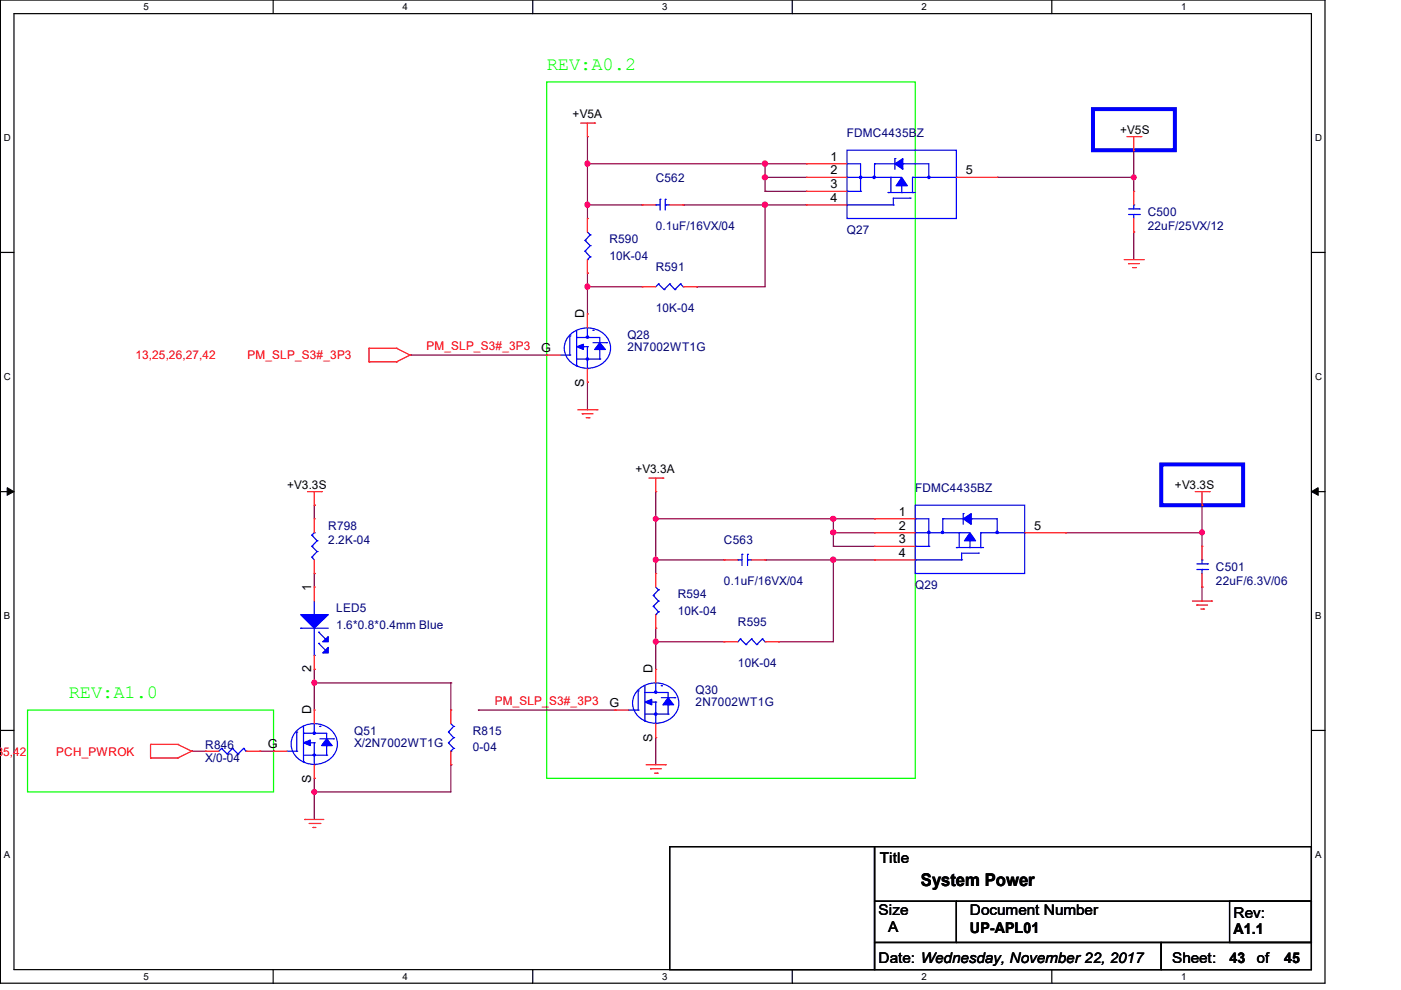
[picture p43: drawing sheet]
<svg xmlns="http://www.w3.org/2000/svg" width="297mm" height="210mm" viewBox="0 0 297 210" stroke-linecap="round" stroke-linejoin="round" font-family="sans-serif">
<defs><g id="words">
<g font-size="4" fill="#0f0">
<text x="115.9" y="14.7">REV:A0.2</text>
<text x="14.6" y="147.9">REV:A1.0</text>
</g>
<text font-size="3.7" x="195.2" y="187.8">System Power</text>
<g font-size="3.1">
<text x="186.5" y="183">Title</text>
<text x="186.3" y="194">Size</text>
<text x="188.3" y="197.7">A</text>
<text x="205.7" y="194">Document Number</text>
<text x="205.7" y="197.8">UP-APL01</text>
<text x="261.5" y="194.6">Rev:</text>
<text x="261.5" y="198.1">A1.1</text>
<text x="186.3" y="204.1">Date: Wednesday, November 22, 2017</text>
<text x="248.5" y="204.1">Sheet:</text>
<text x="260.7" y="204.2">43</text>
<text x="266.4" y="204.1">of</text>
<text x="272.3" y="204.2">45</text>
</g>
<g font-size="2.6">
<text x="176.1" y="34.1">1</text>
<text x="176.1" y="36.9">2</text>
<text x="176.1" y="39.9">3</text>
<text x="204.8" y="36.9">5</text>
<text x="176.1" y="42.8">4</text>
<text x="123.9" y="67.5" transform="rotate(-90 123.9 67.5)">D</text>
<text x="114.7" y="74.6">G</text>
<text x="123.9" y="82" transform="rotate(-90 123.9 82)">S</text>
<text x="190.6" y="109.3">1</text>
<text x="190.6" y="112.3">2</text>
<text x="219.3" y="112.3">5</text>
<text x="190.6" y="115.2">3</text>
<text x="190.6" y="118">4</text>
<text x="66" y="125.4" transform="rotate(-90 66 125.4)">1</text>
<text x="66" y="142.5" transform="rotate(-90 66 142.5)">2</text>
<text x="138.3" y="142.8" transform="rotate(-90 138.3 142.8)">D</text>
<text x="129.2" y="149.9">G</text>
<text x="66" y="151.4" transform="rotate(-90 66 151.4)">D</text>
<text x="56.8" y="158.6">G</text>
<text x="138.3" y="157.2" transform="rotate(-90 138.3 157.2)">S</text>
<text x="66" y="166" transform="rotate(-90 66 166)">S</text>
</g>
<g font-size="2.5">
<text x="121.4" y="25">+V5A</text>
<text x="237.5" y="28.5">+V5S</text>
<text x="134.7" y="100.3">+V3.3A</text>
<text x="60.9" y="103.7">+V3.3S</text>
<text x="249.1" y="103.7">+V3.3S</text>
</g>
<g font-size="2.5" fill="#000080">
<text x="179.6" y="29">FDMC4435BZ</text>
<text x="139" y="38.5">C562</text>
<text x="243.3" y="45.8">C500</text>
<text x="129.2" y="51.6">R590</text>
<text x="139" y="48.7">0.1uF/16VX/04</text>
<text x="179.6" y="49.5">Q27</text>
<text x="243.3" y="48.7">22uF/25VX/12</text>
<text x="129.2" y="55">10K-04</text>
<text x="139" y="57.4">R591</text>
<text x="133" y="71.9">Q28</text>
<text x="139" y="66.1">10K-04</text>
<text x="133" y="74.4">2N7002WT1G</text>
<text x="194.1" y="104.3">FDMC4435BZ</text>
<text x="69.6" y="112.4">R798</text>
<text x="69.6" y="115.3">2.2K-04</text>
<text x="153.5" y="115.3">C563</text>
<text x="153.5" y="124">0.1uF/16VX/04</text>
<text x="194.1" y="124.8">Q29</text>
<text x="257.8" y="121.1">C501</text>
<text x="257.8" y="124">22uF/6.3V/06</text>
<text x="71.3" y="129.8">LED5</text>
<text x="143.7" y="126.8">R594</text>
<text x="143.7" y="130.3">10K-04</text>
<text x="71.3" y="133.3">1.6*0.8*0.4mm Blue</text>
<text x="156.5" y="132.7">R595</text>
<text x="156.5" y="141.3">10K-04</text>
<text x="147.5" y="147.2">Q30</text>
<text x="147.5" y="149.8">2N7002WT1G</text>
<text x="75.1" y="155.8">Q51</text>
<text x="100.2" y="155.8">R815</text>
<text x="43.5" y="158.8">R846</text>
<text x="43.5" y="161.6">X/0-04</text>
<text x="75.1" y="158.4">X/2N7002WT1G</text>
<text x="100.2" y="159.3">0-04</text>
</g>
<g font-size="2.5" fill="#f00">
<text x="28.7" y="76.2">13,25,26,27,42</text>
<text x="52.5" y="76.2">PM_SLP_S3#_3P3</text>
<text x="90.4" y="74.3">PM_SLP_S3#_3P3</text>
<text x="104.9" y="149.5">PM_SLP_S3#_3P3</text>
<text x="-.8" y="160.2">35,42</text>
<text x="11.9" y="160.2">PCH_PWROK</text>
</g>
<g font-size="2">
<text x="30.4" y="2.1">5</text>
<text x="85.3" y="2.1">4</text>
<text x="140.4" y="2.1">3</text>
<text x="195.4" y="2.1">2</text>
<text x="250.4" y="2.1">1</text>
<text x=".8" y="30">D</text>
<text x="278.8" y="30">D</text>
<text x=".8" y="80.6">C</text>
<text x="278.8" y="80.6">C</text>
<text x=".8" y="131.3">B</text>
<text x="278.8" y="131.3">B</text>
<text x=".8" y="182">A</text>
<text x="278.8" y="182">A</text>
<text x="30.4" y="207.7">5</text>
<text x="85.3" y="207.7">4</text>
<text x="140.4" y="207.7">3</text>
<text x="195.4" y="207.7">2</text>
<text x="250.4" y="207.7">1</text>
</g>
</g></defs>
<path d="M.1 0h280.8v208.5h-280.8zM3 2.9h275v202.7h-275z" fill="none" stroke="#000" stroke-width=".25"/>
<g fill="#fff">
<path d="M30.4 .4h1v2.2h-1z"/>
<path d="M30.4 205.9h1v2.2h-1z"/>
</g>
<path d="M57.9 0v2.9M57.9 205.6v2.9" fill="none" stroke="#000" stroke-width=".25"/>
<g fill="#fff">
<path d="M85.3 .4h1.1v2.2h-1.1z"/>
<path d="M85.3 205.9h1.1v2.2h-1.1z"/>
</g>
<path d="M112.9 0v2.9M112.9 205.6v2.9" fill="none" stroke="#000" stroke-width=".25"/>
<g fill="#fff">
<path d="M140.4 .4h1v2.2h-1z"/>
<path d="M140.4 205.9h1v2.2h-1z"/>
</g>
<path d="M168 0v2.9M168 205.6v2.9" fill="none" stroke="#000" stroke-width=".25"/>
<g fill="#fff">
<path d="M195.4 .4h1v2.2h-1z"/>
<path d="M195.4 205.9h1v2.2h-1z"/>
</g>
<path d="M223 0v2.9M223 205.6v2.9" fill="none" stroke="#000" stroke-width=".25"/>
<g fill="#fff">
<path d="M250.4 .4h1.1v2.2h-1.1z"/>
<path d="M250.4 205.9h1.1v2.2h-1.1z"/>
<path d="M.8 28.2h1.4v2.2h-1.4z"/>
<path d="M278.8 28.2h1.4v2.2h-1.4z"/>
<path d="M.8 78.8h1.4v2.2h-1.4z"/>
<path d="M278.8 78.8h1.4v2.2h-1.4z"/>
</g>
<path d="M.1 53.5h2.9M278 53.5h2.9" fill="none" stroke="#000" stroke-width=".25"/>
<g fill="#fff">
<path d="M.8 129.6h1.3v2.2h-1.3z"/>
<path d="M278.8 129.6h1.3v2.2h-1.3z"/>
</g>
<path d="M.1 104.2h2.9M278 104.2h2.9" fill="none" stroke="#000" stroke-width=".25"/>
<path d="M1.5 103.4l1.5 .8-1.5 .8zM278 104.2l1.5-.8v1.6z" fill="#000" stroke="#000" stroke-width=".21"/>
<g fill="#fff">
<path d="M.8 180.2h1.2v2.2h-1.2z"/>
<path d="M278.8 180.2h1.2v2.2h-1.2z"/>
</g>
<path d="M.1 154.9h2.9M278 154.9h2.9M142 179.5h43.4v26.1h-43.4zM185.4 179.5h92.6v11.6h-92.6zM185.4 191.1h17.4v8.7h-17.4zM185.4 199.8h60.8v5.8h-60.8zM202.8 191.1h75.2v8.7h-75.2zM246.2 199.8h31.8v5.8h-31.8zM260.7 191.1h17.3v8.7h-17.3z" fill="none" stroke="#000" stroke-width=".25"/>
<path d="M231.7 23.1h17.4v8.7h-17.4zM246.2 98.5h17.4v8.6h-17.4z" fill="none" stroke="#00f" stroke-width=".85"/>
<path d="M115.9 17.4h78.2v147.6h-78.2zM5.8 150.6h52.2v17.3h-52.2z" fill="none" stroke="#0f0" stroke-width=".25"/>
<g fill="none" stroke="#800040" stroke-width=".25">
<path d="M124.5 34.7h.1M124.5 29h.1M124.5 34.7h46.4M124.5 29v17.3M162.2 34.7h.1M162.2 37.6h.1M162.2 37.6h8.7M162.2 34.7v5.9M211.4 37.6h.1M211.4 37.6h29M240.4 31.8h.1M240.4 37.6h.1"/>
<path d="M240.4 31.8v8.8M124.5 43.4h.1M124.5 57.9h.1M124.5 57.9v8.7M124.5 43.4h11.6M144.9 43.4h.1M144.9 43.4h26M162.2 40.6h.1M162.2 43.4h.1M162.2 40.6h8.7M162.2 43.4v17.4h-14.5M240.4 49.2h.1"/>
<path d="M240.4 49.2v5.8M87 75.3h.1M87 75.3h28.9M124.5 60.8h.1M124.5 60.8h11.6M147.7 60.8h.1M124.5 81h.1M124.5 81v5.9M66.6 107.1h.1M66.6 107.1v2.9M139 104.2h.1M139 110h.1"/>
<path d="M139 118.7h.1M139 104.2v17.4M139 110h46.4M139 118.7h14.5M162.2 118.7h.1M162.2 118.7h23.2M176.7 110h.1M176.7 115.8h.1M176.7 113h.1M176.7 118.7h.1M176.7 113h8.7M176.7 110v5.8"/>
<path d="M176.7 118.7v17.4h-11.6M176.7 115.8h8.7M225.9 113h.1M225.9 113h28.9M254.8 107.1h.1M254.8 113h.1M254.8 107.1v8.7M66.6 121.6h.1M66.6 121.6v2.9M139 133.2h.1M139 136.1h.1M139 133.2v8.7"/>
<path d="M139 136.1h14.5M165.1 136.1h.1M254.8 124.5h.1M254.8 124.5v2.9M40.6 159.3h.1M40.6 159.3h2.9M55.1 159.3h2.9M58 159.3h.1M66.6 141.9h.1M66.6 144.8h.1M66.6 141.9v8.7M66.6 144.8h29"/>
<path d="M95.6 144.8h.1M95.6 144.8v5.8M101.4 150.6h.1M101.4 150.6h29M139 156.4h.1M139 156.4v5.8M66.6 165h.1M66.6 167.9h.1M66.6 165v8.8M95.6 162.2h.1M95.6 162.2v5.7h-29"/>
</g>
<g fill="#f0f" stroke="#f0f" stroke-width=".25">
<circle cx="254.8" cy="112.9" r=".51"/>
<circle cx="240.4" cy="37.6" r=".51"/>
<circle cx="176.7" cy="112.9" r=".53"/>
<circle cx="176.7" cy="118.7" r=".55"/>
<circle cx="176.7" cy="110" r=".53"/>
<circle cx="139" cy="110" r=".51"/>
<circle cx="139" cy="136" r=".53"/>
<circle cx="139" cy="118.7" r=".53"/>
<circle cx="162.2" cy="37.6" r=".53"/>
<circle cx="162.2" cy="34.7" r=".55"/>
<circle cx="124.5" cy="34.7" r=".53"/>
<circle cx="124.5" cy="43.4" r=".53"/>
<circle cx="124.5" cy="60.8" r=".53"/>
<circle cx="162.2" cy="43.4" r=".55"/>
<circle cx="66.6" cy="144.8" r=".53"/>
<circle cx="66.6" cy="167.9" r=".51"/>
</g>
<g fill="none" stroke="#f00" stroke-width=".25">
<path d="M123.1 26.1h3M124.5 29h.1M124.5 26.1v2.9M126.1 26.1h.1M170.9 34.7h.1M170.9 37.6h.1M170.9 34.7h8.7M170.9 37.6h8.7M202.8 37.6h8.6M211.4 37.6h.1M238.9 29h3M240.4 31.8h.1"/>
<path d="M240.4 29v2.8M241.9 29h.1M124.5 46.3h.1M124.5 57.9h.1M124.5 46.3v2.9M124.5 55v2.9M136.1 43.4h.1M136.1 43.4h2.9M142 43.4h2.9M144.9 43.4h.1M170.9 40.6h.1M170.9 43.4h.1"/>
<path d="M170.9 40.6h8.7M170.9 43.4h8.7M238.3 55h4.1M239.3 55.9h.1M239.3 55.9h2.3M240.1 56.7h.6M240.4 49.2h.1M240.4 40.6h.1M240.4 40.6v2.8M240.4 46.3v2.9M240.7 56.7h.1M242.4 55h.1"/>
<path d="M78.2 76.7h.1M78.2 73.8h.1M78.2 73.8h5.9M78.2 76.7h5.9M78.2 73.8v2.9M84.1 73.8h.1M84.1 76.7h.1M84.1 73.8l2.9 1.5M87 75.3h.1M87 75.3l-2.9 1.4M115.9 75.3h.1M115.9 75.3h2.9"/>
<path d="M124.5 66.6h.1M124.5 66.6v2.9M124.5 78.2v2.8M136.1 60.8h.1M136.1 60.8h2.9M144.9 60.8h2.8M147.7 60.8h.1M122.5 86.9h4.1M123.4 87.7h.1M123.4 87.7h2.3M124.3 88.6h.6M124.5 81h.1"/>
<path d="M124.9 88.6h.1M126.6 86.9h.1M65.2 104.2h3M66.6 107.1h.1M66.6 110h.1M66.6 104.2v2.9M66.6 110v3M66.6 118.7v2.9M68.2 104.2h.1M137.6 101.4h2.9M139 104.2h.1M139 101.4v2.8"/>
<path d="M140.5 101.4h.1M153.5 118.7h.1M153.5 118.7h3M159.3 118.7h2.9M162.2 118.7h.1M185.4 110h.1M185.4 113h.1M185.4 115.8h.1M185.4 118.7h.1M185.4 110h8.7M185.4 113h8.7M185.4 115.8h8.7"/>
<path d="M185.4 118.7h8.7M217.3 113h8.6M225.9 113h.1M253.4 104.2h3M254.8 107.1h.1M254.8 115.8h.1M254.8 104.2v2.9M254.8 115.8v2.9M256.4 104.2h.1M66.6 121.6h.1M66.6 124.5h.1M66.6 124.5v2.9"/>
<path d="M66.6 139v2.9M139 121.6h.1M139 133.2h.1M139 121.6v2.9M139 130.3v2.9M153.5 136.1h.1M153.5 136.1h3M162.2 136.1h2.9M165.1 136.1h.1M252.8 127.4h4.1M253.7 128.3h.1M253.7 128.3h2.3"/>
<path d="M254.6 129.1h.6M254.8 124.5h.1M254.8 121.6v2.9M255.2 129.1h.1M256.9 127.4h.1M31.9 157.8h.1M31.9 157.8h5.8M31.9 157.8v2.9M37.7 157.8h.1M37.7 157.8l2.9 1.5M40.6 159.3h.1M40.6 159.3l-2.9 1.4"/>
<path d="M43.5 159.3h.1M43.5 159.3h2.9M52.2 159.3h2.9M55.1 159.3h.1M58 159.3h.1M58 159.3h2.9M66.6 150.6h.1M66.6 141.9h.1M66.6 150.6v2.8M95.6 150.6h.1M95.6 150.6v2.8M95.6 159.3v2.9"/>
<path d="M130.4 150.6h.1M130.4 150.6h2.9M139 141.9h.1M139 156.4h.1M139 141.9v2.9M139 153.4v3M31.9 160.7h.1M31.9 160.7h5.8M37.7 160.7h.1M64.6 173.8h.1M64.6 173.8h4.1M65.5 174.6h2.3"/>
<path d="M66.4 175.4h.1M66.4 175.4h.6M66.6 165h.1M66.6 162.2v2.8M67.8 174.6h.1M95.6 162.2h.1M137 162.2h4.1M137.9 163h.1M137.9 163h2.3M138.8 163.9h.6M139.4 163.9h.1M141.1 162.2h.1"/>
</g>
<g fill="none" stroke="#00f" stroke-width=".25">
<path d="M179.6 31.8h23.2v14.5h-23.2zM179.6 34.7h.1M179.6 37.6h.1M179.6 37.6h11.6M179.6 34.7h2.9v5.9M182.5 37.6h.1M185.4 34.7h.1M185.4 37.6h.1M185.4 34.7h4.3M185.4 34.7v2.9M188.9 37.6h.1M188.9 37.6v3.2"/>
<path d="M189.7 33.6h.1M189.7 33.6v2.3M191.2 38.8v2M191.4 34.7h.1M191.4 34.7h5.5v2.9M193.5 37.6h.1M193.5 37.6v3.2M193.5 37.6h9.3M196.9 37.6h.1M202.8 37.6h.1M124 51h.1M124 53.3h.1"/>
<path d="M124 53.3l1.1 1.2M124 51l1.1 1.1M124.5 55h.1M124.5 49.2l.6 .6M125.1 54.5h.1M125.1 49.8h.1M125.1 52.1h.1M125.1 54.5l-.6 .5M125.1 49.8l-1.1 1.2M125.1 52.1l-1.1 1.2M139 43.4h.1M139 43.4h1"/>
<path d="M140 42.3h.1M140 42.3v2.2M141.1 42.3h.1M141.1 43.4h.1M141.1 43.4h.9M141.1 42.3v2.2M179.6 43.4h.1M179.6 40.6h.1M179.6 43.4h9.8M179.6 40.6h2.9M182.5 40.6h.1M188.3 40.8h.1"/>
<path d="M188.3 40.8h5.8M189.4 43.4h.1M191.2 40.8h.1M193 42h.1M193 42h-3.6v1.4M193.5 40.8h.1M239.3 44.3h2.3M239.3 45.5h2.3M240.4 43.4h.1M240.4 45.5h.1M240.4 43.4v.9M240.4 45.5v.8"/>
<path d="M241.6 44.3h.1M241.6 45.5h.1M118.8 75.3h2M120.8 71a5.2 5.2 0 0 1 8.6 2 4.5 4.5 0 0 1-4.9 5.1 4.4 4.4 0 0 1-4.6-5.8zM120.8 75.3h.1M120.8 71.2h.1M120.8 71.2v4.1M122.3 77.6h.1M122.3 71.6h.1M122.3 70v7.6M122.3 71.6h4.9v1.4M122.3 76.1h4.9"/>
<path d="M123.7 73.5h.8M124.5 71.6h.1M124.5 73.5h.1M124.5 78.2h.1M124.5 69.5v2.1M124.5 73.5v4.7M125.7 70h.1M125.7 72.7h2.9M127.2 76.1h.1M127.2 73h.1M127.2 74.1h.1M127.2 74.1v2"/>
<path d="M128.6 72.7h.1M139.6 60.2h.1M139.6 60.2l-.6 .6M139.6 60.2l1.2 1.2M140.8 61.4h.1M142 60.2h.1M142 60.2l-1.2 1.2M142 60.2l1.1 1.2M143.1 61.4h.1M144.3 60.2h.1M144.3 60.2l-1.2 1.2M144.3 60.2l.6 .6"/>
<path d="M144.9 60.8h.1M66.1 113.5h.1M66.1 118.1h.1M66.1 115.8h.1M66.1 113.5l1.1 1.2M66.1 118.1l.5 .6M66.1 115.8l1.1 1.1M66.6 113h.1M66.6 113l-.5 .5M67.2 116.9h.1M67.2 114.7h.1M67.2 116.9l-1.1 1.2"/>
<path d="M67.2 114.7l-1.1 1.1M156.5 118.7h.1M156.5 118.7h.8M157.3 117.5h.1M157.3 117.5v2.4M158.5 117.5h.1M158.5 118.7h.1M158.5 118.7h.8M158.5 117.5v2.4M194.1 107.1h23.2v14.5h-23.2zM194.1 118.7h.1M194.1 110h.1"/>
<path d="M194.1 113h.1M194.1 115.8h.1M194.1 113h11.6M194.1 110h2.8v5.8M194.1 118.7h9.8M194.1 115.8h2.8M196.9 113h.1M196.9 115.8h.1M199.9 110h.1M199.9 113h.1M199.9 110h4.3M199.9 110v3"/>
<path d="M202.8 116.1h.1M202.8 116.1h5.7M203.4 113h.1M203.4 113v3.1M203.9 118.7h.1M204.2 108.9h.1M204.2 108.9v2.3M205.7 116.1h.1M205.7 114.1v2M205.9 110h.1M205.9 110h5.5v3M207.4 117.3h.1"/>
<path d="M207.4 117.3h-3.5v1.4M207.9 116.1h.1M207.9 113h.1M207.9 113v3.1M207.9 113h9.4M211.4 113h.1M217.3 113h.1M253.7 119.6h2.3M254.8 118.7h.1M254.8 118.7v.9M256 119.6h.1M63.8 133.2h.1"/>
<path d="M63.8 133.2h5.8M66.6 130.3h.1M66.6 139h.1M66.6 127.4v2.9M66.6 133.2v5.8M67.6 134h.1M67.6 136.4h.1M67.6 134l1.4 1.5M67.6 136.4l1.4 1.5M138.5 126.3h.1M138.5 128.5h.1M138.5 128.5l1.1 1.2"/>
<path d="M138.5 126.3l1.1 1.1M139 130.3h.1M139 124.5l.6 .6M139.6 129.7h.1M139.6 125.1h.1M139.6 127.4h.1M139.6 129.7l-.6 .6M139.6 125.1l-1.1 1.2M139.6 127.4l-1.1 1.1M157 135.5h.1M157 135.5l-.5 .6M157 135.5l1.2 1.2"/>
<path d="M158.2 136.7h.1M159.3 135.5h.1M159.3 135.5l-1.1 1.2M159.3 135.5l1.1 1.2M160.4 136.7h.1M161.6 135.5h.1M161.6 135.5l-1.2 1.2M161.6 135.5l.6 .6M162.2 136.1h.1M253.7 120.7h2.3M254.8 120.7h.1M254.8 120.7v.9"/>
<path d="M256 120.7h.1M47 158.7h.1M47 158.7l-.6 .6M47 158.7l1.2 1.2M48.2 159.9h.1M49.3 158.7h.1M49.3 158.7l-1.1 1.2M49.3 158.7l1.2 1.2M50.5 159.9h.1M51.6 158.7h.1M51.6 158.7l-1.1 1.2M51.6 158.7l.6 .6"/>
<path d="M52.2 159.3h.1M60.9 159.3h2M62.9 155a5.2 5.2 0 0 1 8.6 2 4.6 4.6 0 0 1-5.8 5 4.2 4.2 0 0 1-3.6-2.6 4.2 4.2 0 0 1 .8-4.4zM62.9 159.3h.1M62.9 155.2h.1M62.9 155.2v4.1M64.3 155.5h.1M64.3 154v7.6M64.3 155.5h5v1.4M65.8 157.5h.8M66.6 155.5h.1M66.6 157.5h.1"/>
<path d="M66.6 153.4v2.1M66.6 157.5v4.7M67.8 154h.1M67.8 156.6h2.9M69.3 156.9h.1M69.3 158.1h.1M69.3 158.1v2M70.7 156.6h.1M95.1 155.2h.1M95.1 157.5h.1M95.1 157.5l1.1 1.2M95.1 155.2l1.1 1.2"/>
<path d="M95.6 159.3h.1M95.6 153.4l.6 .6M96.2 158.7h.1M96.2 154h.1M96.2 156.4h.1M96.2 158.7l-.6 .6M96.2 154l-1.1 1.2M96.2 156.4l-1.1 1.1M133.3 150.6h2M135.3 146.3a5.2 5.2 0 0 1 8.6 2 4.5 4.5 0 0 1-4.9 5 4.4 4.4 0 0 1-4.6-5.7zM135.3 150.6h.1M135.3 146.5h.1"/>
<path d="M135.3 146.5v4.1M136.7 152.9h.1M136.7 146.8h.1M136.7 145.4v7.5M136.7 146.8h4.9v1.5M136.7 151.4h4.9M138.2 148.9h.8M139 146.8h.1M139 148.9h.1M139 153.4h.1M139 144.8v2M139 148.9v4.5"/>
<path d="M140.2 145.4h.1M140.2 147.9h2.9M141.6 151.4h.1M141.6 148.3h.1M141.6 149.5h.1M141.6 149.5v1.9M143.1 147.9h.1M64.3 161.6h.1M64.3 160.1h5M66.6 162.2h.1M69.3 160.1h.1"/>
</g>
<g fill="#00f" stroke="#00f" stroke-width=".25">
<path d="M141.6 147.9l1.2 1.6h-2.3z"/>
<path d="M69.3 156.6l1.1 1.5h-2.2z"/>
<path d="M205.7 113l1.1 1.7h-2.3z"/>
<path d="M127.2 72.7l1.2 1.4h-2.3z"/>
<path d="M191.2 37.6l1.2 1.8h-2.4z"/>
<path d="M63.8 130.3h5.8l-3 2.9z"/>
<path d="M68.4 136.1l1.2-1.1v1.1z"/>
<path d="M68.4 138.4l1.2-1.1v1.1z"/>
<path d="M136.7 148.9l1.5-.6v1.2z" fill-rule="evenodd"/>
<path d="M64.3 157.5l1.5-.6v1.2z" fill-rule="evenodd"/>
<path d="M66.5 159.9h.3v.3h-.3z" fill-rule="evenodd"/>
<path d="M204.2 110l1.7-1.1v2.3z" fill-rule="evenodd"/>
<path d="M122.3 73.5l1.4-.5v1.1z" fill-rule="evenodd"/>
<path d="M189.7 34.7l1.7-1.1v2.3z" fill-rule="evenodd"/>
<circle cx="139" cy="146.7" r=".25"/>
<circle cx="139" cy="151.4" r=".25"/>
<circle cx="66.6" cy="155.5" r=".25"/>
<circle cx="211.4" cy="112.9" r=".25"/>
<circle cx="199.8" cy="112.9" r=".25"/>
<circle cx="196.9" cy="112.9" r=".25"/>
<circle cx="124.5" cy="71.5" r=".25"/>
<circle cx="124.5" cy="76.1" r=".25"/>
<circle cx="196.9" cy="37.6" r=".25"/>
<circle cx="185.3" cy="37.6" r=".25"/>
<circle cx="182.5" cy="37.6" r=".25"/>
</g>
<use href="#words"/>
</svg>
